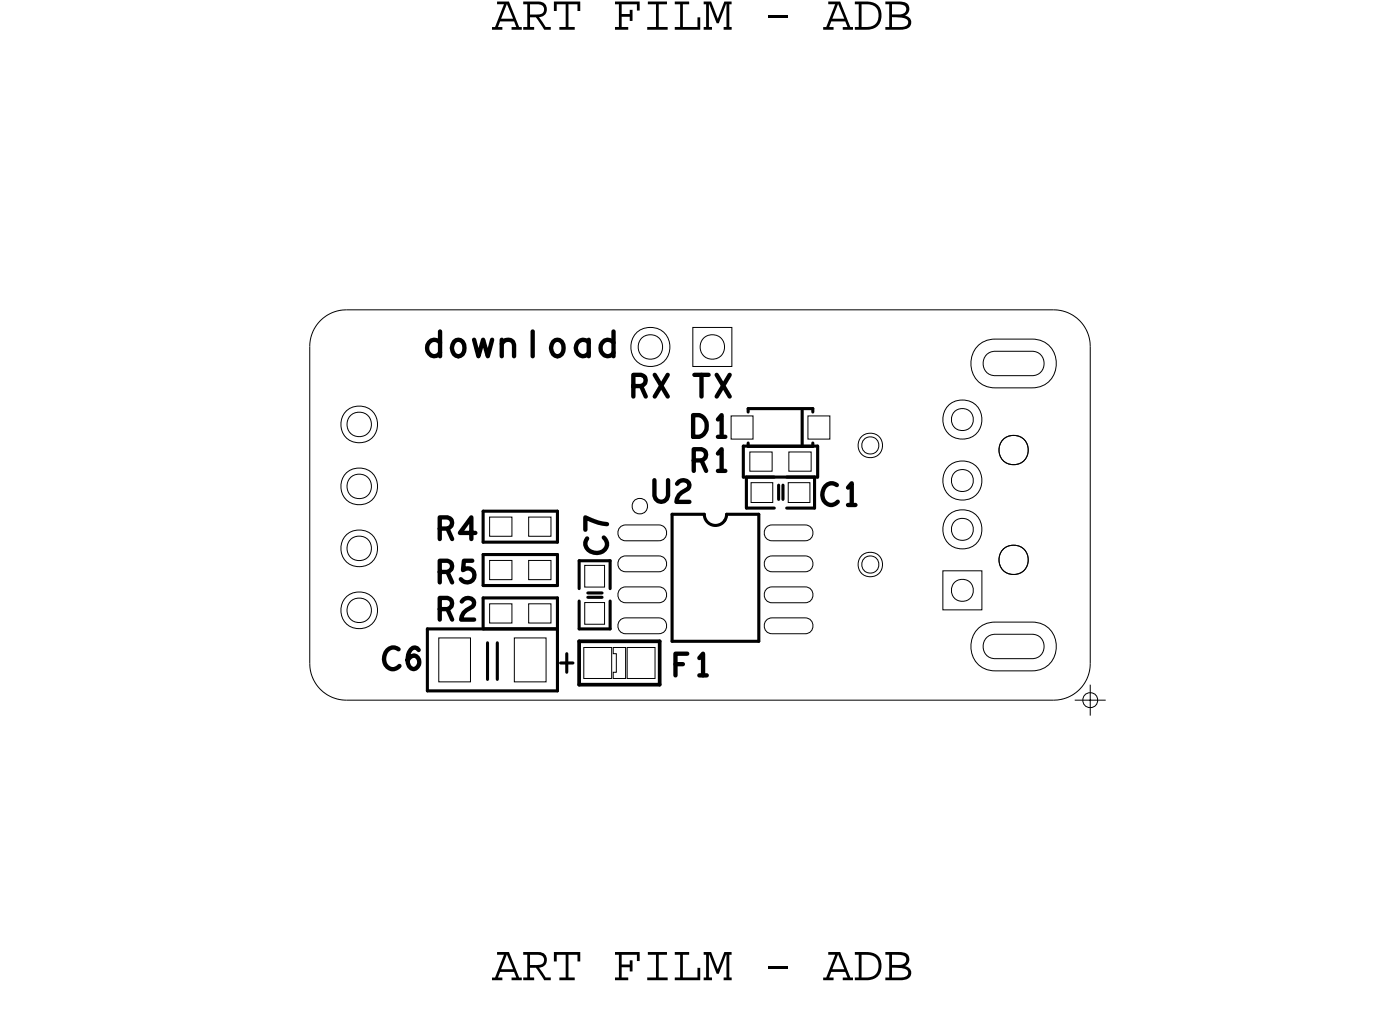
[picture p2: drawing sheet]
<svg xmlns="http://www.w3.org/2000/svg" width="57mm" height="41mm" viewBox="0 0 57 41" stroke-linecap="round" stroke-linejoin="round" font-family="sans-serif">
<defs><g id="words">
<g font-size="2.1">
<text x="20.2" y="1.2">ART FILM - ADB</text>
<text x="20.2" y="40.2">ART FILM - ADB</text>
</g>
<text font-size="1" x="17.3" y="14.6">download</text>
<g font-size=".9">
<text x="28.3" y="19.3">R1</text>
<text x="27.6" y="27.7">F1</text>
</g>
</g></defs>
<!-- layer: Board Outline -->
<path d="M12.7 14.2v13zM14.2 12.7h29zM14.2 12.7a1.5 1.5 0 0 0-1.5 1.5M43.2 12.7a1.5 1.5 0 0 1 1.5 1.5M44.7 14.2v13zM12.7 27.2a1.5 1.5 0 0 0 1.5 1.5M14.2 28.7h29zM44.7 27.2a1.5 1.5 0 0 1-1.5 1.5" fill="none" stroke="#000" stroke-width=".04"/>
<!-- layer: Components -->
<path d="M25.1 26.5h.6v1.3h-.6v-.2h.2v-.8h-.2zM26 20.5l.2-.1 .3 .1v.2v.3l-.3 .1-.2-.1-.1-.3z" fill="none" stroke="#000" stroke-width=".04"/>
<g fill="none" stroke="#000" stroke-width=".13">
<path d="M30.5 19.6h3zM30.5 18.3v1.3zM30.5 18.3h3zM30.6 19.6h1.1zM30.6 19.6v1.2zM30.7 16.7h2.6zM30.7 16.7v.2zM30.7 18.3h2.6zM30.7 18.2v.1zM31.9 19.9v.6zM32.1 19.9v.6zM32.3 19.6h1.1z"/>
<path d="M32.9 16.8v1.5zM33.3 18.2v.1zM33.3 16.7v.2zM33.4 19.6v1.2zM33.5 18.3v1.3zM17.5 28.3h5.4zM17.5 25.8h5.4zM17.5 25.8v2.5zM19.8 24h3.1zM19.8 22.2h3.1zM19.8 25.8h3.1zM19.8 22.7h3.1z"/>
<path d="M19.8 22.7v1.3zM19.8 21h3.1zM19.8 21v1.2zM19.8 24.5v1.3zM19.8 24.5h3.1zM20 26.3v1.5zM20.4 26.3v1.5zM22.9 22.7v1.3zM22.9 21v1.2zM22.9 24.5v1.3zM22.9 25.8v2.5zM23 27.2h.5z"/>
<path d="M23.2 26.8v.8zM23.7 24.6v1.2zM23.7 23h1.3zM23.7 23v1.1zM23.7 25.8h1.3zM24.1 24.3h.6zM24.1 24.5h.6zM25 23v1.1zM25 24.6v1.2zM27.6 21.1h1.3zM27.6 21.1v5.2zM27.6 26.3h3.5z"/>
<path d="M28.9 21.1l.1 .3 .3 .1 .4-.1 .1-.3M29.8 21.1h1.3zM30.6 20.8h1.1zM31.1 21.1v5.2zM32.3 20.8h1.1z"/>
</g>
<path d="M23.7 26.3h3.3zM23.7 26.3v1.8zM23.7 28.1h3.3zM27 26.3v1.8z" fill="none" stroke="#000" stroke-width=".15"/>
<!-- layer: Nets -->
<g fill="none" stroke="#000" stroke-width=".04">
<path d="M28.4 13.4h1.6v1.6h-1.6zM30 17h.9v1h-.9zM30.7 18.5h1v.8h-1zM30.8 19.8h.9v.8h-.9zM32.3 19.8h.9v.8h-.9zM32.3 18.5h1v.8h-1zM33.1 17h.9v1h-.9zM35.4 18l.3-.1 .2 .1 .1 .3-.1 .2-.2 .1-.3-.1-.1-.2zM40 14.3l.3-.3 .5-.1h1.5a1 1 0 0 1 1 1 1 1 0 0 1-1 1h-1.5a1 1 0 0 1-.9-.5 1 1 0 0 1 .1-1.1zM40.5 14.5l.3-.1h1.5l.3 .1 .2 .3v.2l-.2 .3-.3 .1h-1.5l-.3-.1-.2-.3v-.2zM18 26.1h1.3v1.8h-1.3zM20.1 24.8h.9v.7h-.9z"/>
<path d="M20.1 23h.9v.8h-.9zM20.1 21.2h.9v.8h-.9zM21.1 26.1h1.3v1.8h-1.3zM21.7 23h.9v.8h-.9zM21.7 21.2h.9v.8h-.9zM21.7 24.8h.9v.7h-.9zM23.9 26.5h1.2v1.3h-1.2zM24 23.2h.8v.9h-.8zM24 24.7h.8v.9h-.8zM25.4 22.9l.3-.1h1.3l.3 .1v.2v.2l-.3 .1h-1.3l-.3-.1-.1-.2zM25.4 21.6l.3-.1h1.3l.3 .1v.2v.3l-.3 .1h-1.3l-.3-.1-.1-.3zM25.4 25.4l.3-.1h1.3l.3 .1v.3v.2l-.3 .1h-1.3l-.3-.1-.1-.2z"/>
<path d="M25.4 24.2l.3-.1h1.3l.3 .1v.2v.2l-.3 .1h-1.3l-.3-.1-.1-.2zM25.7 26.5h1.2v1.3h-1.2zM31.4 21.6l.3-.1h1.3l.3 .1v.2v.3l-.3 .1h-1.3l-.3-.1-.1-.3zM31.4 22.9l.3-.1h1.3l.3 .1v.2v.2l-.3 .1h-1.3l-.3-.1-.1-.2zM31.4 24.2l.3-.1h1.3l.3 .1v.2v.2l-.3 .1h-1.3l-.3-.1-.1-.2zM31.4 25.4l.3-.1h1.3l.3 .1v.3v.2l-.3 .1h-1.3l-.3-.1-.1-.2zM35.4 22.9l.3-.1 .2 .1 .1 .2-.1 .3-.2 .1-.3-.1-.1-.3zM38.7 23.4h1.6v1.6h-1.6zM40 25.9l.3-.3 .5-.1h1.5a1 1 0 0 1 1 1 1 1 0 0 1-1 1h-1.5a1 1 0 0 1-.9-.5 1 1 0 0 1 .1-1.1zM40.5 26.1l.3-.1h1.5l.3 .1 .2 .3v.2l-.2 .3-.3 .1h-1.5l-.3-.1-.2-.3v-.2z"/>
<circle cx="14.7" cy="19.9" r=".5"/>
<circle cx="14.7" cy="17.4" r=".5"/>
<circle cx="14.7" cy="17.4" r=".76"/>
<circle cx="14.7" cy="19.9" r=".76"/>
<circle cx="26.7" cy="14.2" r=".5"/>
<circle cx="26.7" cy="14.2" r=".81"/>
<circle cx="29.2" cy="14.2" r=".5"/>
<circle cx="35.7" cy="18.3" r=".5"/>
<circle cx="39.5" cy="17.2" r=".45"/>
<circle cx="39.5" cy="19.7" r=".45"/>
<circle cx="39.5" cy="19.7" r=".81"/>
<circle cx="39.5" cy="17.2" r=".81"/>
<circle cx="41.6" cy="18.5" r=".6"/>
<circle cx="14.7" cy="25" r=".5"/>
<circle cx="14.7" cy="22.5" r=".5"/>
<circle cx="14.7" cy="22.5" r=".76"/>
<circle cx="14.7" cy="25" r=".76"/>
<circle cx="35.7" cy="23.1" r=".5"/>
<circle cx="39.5" cy="21.7" r=".45"/>
<circle cx="39.5" cy="24.2" r=".45"/>
<circle cx="39.5" cy="21.7" r=".81"/>
<circle cx="41.6" cy="23" r=".6"/>
</g>
<!-- layer: Text -->
<g fill="none" stroke="#000" stroke-width=".18">
<path d="M18 13.6v1M21.8 13.6v1M25.2 13.6v1M26 15.8h.3a.23 .23 0 0 0 .2-.2 .23 .23 0 0 0-.2-.2h-.3v.9M26.3 15.8l.2 .5M26.8 19.7v.6a.28 .28 0 0 0 .3 .3 .28 .28 0 0 0 .3-.3v-.6M26.8 15.4l.6 .9M27.4 15.4l-.6 .9M27.8 19.8a.25 .25 0 0 1 .3-.1 .25 .25 0 0 1 .1 .3 .61 .61 0 0 0-.5 .6h.6M28.4 17a.46 .46 0 0 1 .6 .5 .46 .46 0 0 1-.6 .4zM28.4 18.9h.4a.23 .23 0 0 0 .2-.3 .23 .23 0 0 0-.2-.2h-.4v.9M28.5 15.4h.6"/>
<path d="M28.8 15.4v.9M29.4 15.4l.5 .9M29.4 18.6l.2-.2v.9M29.4 17.2l.2-.2v.9M29.4 17.9h.3M29.9 15.4l-.5 .9M34.3 19.9a.41 .41 0 0 0-.6 .3 .41 .41 0 0 0 .6 .4M34.8 20l.1-.2v.9M16.3 26.6a.41 .41 0 0 0-.6 .4 .41 .41 0 0 0 .6 .4l.1-.1M17.2 26.6h-.1a.46 .46 0 0 0-.4 .3 .46 .46 0 0 0 .2 .5 .26 .26 0 0 0 .3-.2 .26 .26 0 0 0-.2-.3 .26 .26 0 0 0-.3 .2M18 23.4h.3a.23 .23 0 0 0 .2-.2 .23 .23 0 0 0-.2-.2h-.3v.9M18 21.7h.3a.23 .23 0 0 0 .2-.3 .23 .23 0 0 0-.2-.2h-.3v.9"/>
<path d="M18 25h.3a.23 .23 0 0 0 .2-.3 .23 .23 0 0 0-.2-.2h-.3v.9M18.3 23.4l.2 .5M18.3 21.7l.2 .4M18.3 25l.2 .4M18.9 24.7a.25 .25 0 0 1 .4-.2 .25 .25 0 0 1 .1 .4 .61 .61 0 0 0-.5 .5h.5M19.4 23h-.4v.4a.3 .3 0 0 1 .4 0 .3 .3 0 0 1-.1 .5 .3 .3 0 0 1-.4-.2M19.5 21.8h-.6l.4-.6v.9M24.8 22a.41 .41 0 0 1-.4 .7 .41 .41 0 0 1-.3-.6M24.9 21.5l-.9-.3v.5M28.2 26.8h-.5v.9M28.7 27l.1-.2v.9M34.8 20.7h.3"/>
</g>
<!-- layer: Drawing Origin -->
<path d="M44.1 28.7h1.2M44.5 28.5l.2-.1 .2 .1 .1 .2-.1 .2-.2 .1-.2-.1-.1-.2zM44.7 28.1v1.2" fill="none" stroke="#000" stroke-width=".04"/>
<use href="#words"/>
</svg>
